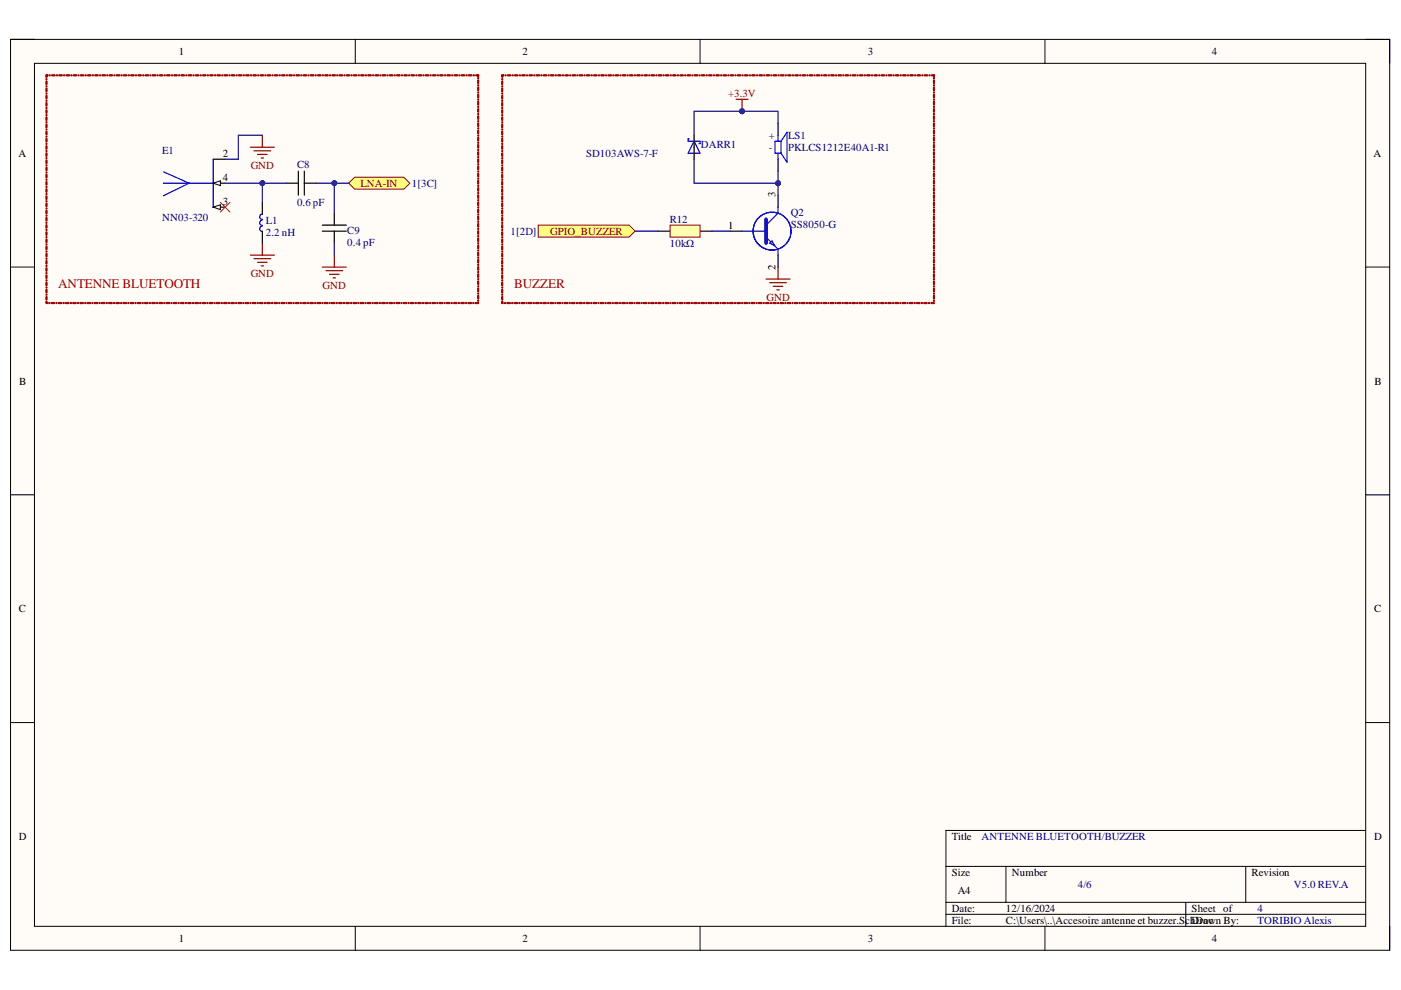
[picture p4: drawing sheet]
<svg xmlns="http://www.w3.org/2000/svg" width="297mm" height="210mm" viewBox="0 0 297 210" stroke-linecap="round" stroke-linejoin="round" font-family="sans-serif">
<defs><g id="words">
<g font-size="2.8" fill="#980000">
<text x="12.4" y="61.1">ANTENNE BLUETOOTH</text>
<text x="109" y="61.1">BUZZER</text>
</g>
<g font-size="2.3">
<text x="37.9" y="11.7">1</text>
<text x="110.8" y="11.7">2</text>
<text x="184" y="11.7">3</text>
<text x="257" y="11.7">4</text>
<text x="3.9" y="33.3">A</text>
<text x="47.2" y="33.3">2</text>
<text x="291.2" y="33.3">A</text>
<text x="47.2" y="38.4">4</text>
<text x="164.4" y="41.9" transform="rotate(-90 164.4 41.9)">3</text>
<text x="47.2" y="43.5">3</text>
<text x="154.4" y="48.5">1</text>
<text x="164.4" y="57.2" transform="rotate(-90 164.4 57.2)">2</text>
<text x="4.1" y="81.5">B</text>
<text x="291.4" y="81.5">B</text>
<text x="4" y="129.8">C</text>
<text x="291.3" y="129.8">C</text>
<text x="4" y="178.1">D</text>
<text x="201.8" y="178.1">Title</text>
<text x="291.3" y="178.1">D</text>
<text x="201.8" y="185.7">Size</text>
<text x="214.6" y="185.7">Number</text>
<text x="265.3" y="185.7">Revision</text>
<text x="203" y="189.6">A4</text>
<text x="201.8" y="193.4">Date:</text>
<text x="201.8" y="195.9">File:</text>
<text x="213.3" y="193.4">12/16/2024</text>
<text x="213.3" y="195.9">C:\Users\..\Accesoire antenne et buzzer.SchDDrawn By:</text>
<text x="252.6" y="193.4">Sheet of</text>
<text x="255.2" y="195.9">oc</text>
<text x="37.9" y="199.7">1</text>
<text x="110.8" y="199.7">2</text>
<text x="184" y="199.7">3</text>
<text x="257" y="199.7">4</text>
</g>
<g font-size="2.3" fill="#800000">
<text x="154.4" y="20.5">+3.3V</text>
<text x="53.2" y="35.9">GND</text>
<text x="76.4" y="39.7">LNA-IN</text>
<text x="116.6" y="49.8">GPIO_BUZZER</text>
<text x="53.2" y="58.7">GND</text>
<text x="68.4" y="61.2">GND</text>
<text x="162.5" y="63.8">GND</text>
</g>
<g font-size="2.3" fill="#000080">
<text x="163" y="29.5">+</text>
<text x="167.1" y="29.5">LS1</text>
<text x="34.4" y="32.6">E1</text>
<text x="63" y="35.6">C8</text>
<text x="124.2" y="33.3">SD103AWS-7-F</text>
<text x="148.6" y="31.3">DARR1</text>
<text x="163" y="32">-</text>
<text x="167.1" y="32">PKLCS1212E40A1-R1</text>
<text x="87.3" y="39.7">1[3C]</text>
<text x="34.4" y="46.8">NN03-320</text>
<text x="56.4" y="47.4">L1</text>
<text x="63" y="43.7">0.6 pF</text>
<text x="142" y="47.3">R12</text>
<text x="167.7" y="45.8">Q2</text>
<text x="56.4" y="50">2.2 nH</text>
<text x="73.6" y="49.6">C9</text>
<text x="73.6" y="52.1">0.4 pF</text>
<text x="108.3" y="49.8">1[2D]</text>
<text x="142" y="52.3">10kΩ</text>
<text x="167.7" y="48.3">SS8050-G</text>
<text x="208.1" y="178.1">ANTENNE BLUETOOTH/BUZZER</text>
<text x="228.5" y="188.3">4/6</text>
<text x="274.3" y="188.3">V5.0 REV.A</text>
<text x="266.6" y="193.4">4</text>
<text x="266.6" y="195.9">TORIBIO Alexis</text>
</g>
</g></defs>
<path d="M2.2 8.4h292.4v193.1h-292.4z" fill-rule="evenodd" fill="#fffcf8"/>
<path d="M2.2 8.4h292.4v193.1h-292.4z" fill="none" stroke="#000" stroke-width=".21"/>
<path d="M7.3 13.4h282.3v183h-282.3z" fill-rule="evenodd" fill="#fffcf8"/>
<g fill="none" stroke="#000" stroke-width=".21">
<path d="M2.2 8.3h5.1M7.3 13.4h282.3v183h-282.3zM75.3 8.3v5.1M148.4 8.3v5.1M221.5 8.4v5M289.6 8.4h5v5M2.2 56.6h5.1M289.6 56.6h5M2.2 104.9h5.1M289.6 104.9h5M2.2 153.2h5.1M289.6 153.2h5"/>
<path d="M289.6 176.1h-89v20.3M75.3 196.4v5.1M148.4 196.4v5.1M200.6 183.7h89M200.6 191.3h89M200.6 193.9h89M213.3 183.7v7.6M221.5 196.4v5.1M251.4 191.3v5.1M264.1 183.7v7.6M294.6 196.4v5.1"/>
</g>
<path d="M114.1 47.7h19.3l1.2 1.3-1.2 1.3h-19.3z" fill-rule="evenodd" fill="#ffff80"/>
<path d="M114.1 47.7h19.3l1.2 1.3-1.2 1.3h-19.3z" fill="none" stroke="#800000" stroke-width=".21"/>
<path d="M139.5 49h2.6M148.4 49h2.6" fill="none" stroke="#000" stroke-width=".25"/>
<path d="M142.1 47.7h6.3v2.6h-6.3z" fill-rule="evenodd" fill="#ffffb0"/>
<path d="M142.1 47.7h6.3v2.6h-6.3z" fill="none" stroke="#800000" stroke-width=".21"/>
<g fill="none" stroke="#00f" stroke-width=".25">
<path d="M162.4 50.3l2.6 2.5v1.3M165 43.9v1.3l-2.6 2.5"/>
<circle cx="163.7" cy="49" r="4"/>
</g>
<path d="M162.4 46.5v5" fill="none" stroke="#00f" stroke-width=".76"/>
<path d="M163.2 51.5l.5-.5 .5 1.1z" fill="#c0c0c0"/>
<path d="M157.3 49h5.1M163.2 51.5l.5-.5 .5 1.1z" fill="none" stroke="#00f" stroke-width=".25"/>
<path d="M154.8 49h2.5M165 41.4v2.5M165 54.1v2.5" fill="none" stroke="#000" stroke-width=".25"/>
<path d="M156.1 21.1h2.5M157.3 21.1v2.5M162.4 59.2h5.1M163.2 59.9h3.5M165 56.6v2.6M163.9 60.7h2.1M164.7 61.5h.5" fill="none" stroke="#800000" stroke-width=".25"/>
<circle cx="157.3" cy="23.6" r=".51" fill="#000080"/>
<circle cx="157.3" cy="23.6" r=".51" fill="none" stroke="#000080" stroke-width=".21"/>
<path d="M146.1 29.4h-.2v.5h2.5v.6h-.2M147.2 29.9l1.2 2.6h-2.5z" fill="none" stroke="#00f" stroke-width=".25"/>
<path d="M147.2 28.7v5.1" fill="none" stroke="#000" stroke-width=".25"/>
<path d="M106.4 64a.13 .13 0 0 1 .2 0 .13 .13 0 0 1-.2 0zM106.4 62.9l.2 .1-.1 .6-.1-.1zM106.4 62.5a.13 .13 0 0 1 .2 0 .13 .13 0 0 1-.2 0zM106.4 61.4l.2 .1-.1 .6-.1-.1zM106.4 61a.13 .13 0 0 1 .2 0 .13 .13 0 0 1-.2 0zM106.4 59.8l.2 .1-.1 .7-.1-.2zM106.4 59.4a.13 .13 0 0 1 .2 0 .13 .13 0 0 1-.2 0zM106.4 58.3l.2 .1-.1 .7-.1-.2zM106.4 57.9a.13 .13 0 0 1 .2 0 .13 .13 0 0 1-.2 0zM106.4 56.8l.2 .1-.1 .6-.1-.1zM106.4 56.4a.13 .13 0 0 1 .2 0 .13 .13 0 0 1-.2 0zM106.4 55.3l.2 .1-.1 .6-.1-.1zM106.4 54.9a.13 .13 0 0 1 .2 0 .13 .13 0 0 1-.2 0zM106.4 53.8l.2 .1-.1 .6-.1-.1zM106.4 53.3a.13 .13 0 0 1 .2 0 .13 .13 0 0 1-.2 0zM106.4 52.2l.2 .1-.1 .7-.1-.2zM106.4 51.8a.13 .13 0 0 1 .2 0 .13 .13 0 0 1-.2 0zM106.4 50.7l.2 .1-.1 .6-.1-.1zM106.4 50.3a.13 .13 0 0 1 .2 0 .13 .13 0 0 1-.2 0zM106.4 49.2l.2 .1-.1 .6-.1-.1zM106.4 48.8a.13 .13 0 0 1 .2 0 .13 .13 0 0 1-.2 0zM106.4 47.7l.2 .1-.1 .6-.1-.1zM106.4 47.3a.13 .13 0 0 1 .2 0 .13 .13 0 0 1-.2 0zM106.4 46.1l.2 .1-.1 .7-.1-.2zM106.4 45.7a.13 .13 0 0 1 .2 0 .13 .13 0 0 1-.2 0zM106.4 44.6l.2 .1-.1 .6-.1-.1zM106.4 44.2a.13 .13 0 0 1 .2 0 .13 .13 0 0 1-.2 0zM106.4 43.1l.2 .1-.1 .6-.1-.1zM106.4 42.7a.13 .13 0 0 1 .2 0 .13 .13 0 0 1-.2 0zM106.4 41.6l.2 .1-.1 .6-.1-.1zM106.4 41.2a.13 .13 0 0 1 .2 0 .13 .13 0 0 1-.2 0zM106.4 40.1h.2l-.1 .7-.1-.1zM106.4 39.6a.13 .13 0 0 1 .2 0 .13 .13 0 0 1-.2 0zM106.4 38.5l.2 .1-.1 .7-.1-.2zM106.4 38.1a.13 .13 0 0 1 .2 0 .13 .13 0 0 1-.2 0zM106.4 37l.2 .1-.1 .6-.1-.1zM106.4 36.6a.13 .13 0 0 1 .2 0 .13 .13 0 0 1-.2 0zM106.4 35.5l.2 .1-.1 .6-.1-.1zM106.4 35.1a.13 .13 0 0 1 .2 0 .13 .13 0 0 1-.2 0zM106.4 34l.2 .1-.1 .6-.1-.1zM106.4 33.5a.13 .13 0 0 1 .2 0 .13 .13 0 0 1-.2 0zM106.4 32.4l.2 .1-.1 .7-.1-.2zM106.4 32a.13 .13 0 0 1 .2 0 .13 .13 0 0 1-.2 0zM106.4 30.9l.2 .1-.1 .6-.1-.1zM106.4 30.5a.13 .13 0 0 1 .2 0 .13 .13 0 0 1-.2 0zM106.4 29.4l.2 .1-.1 .6-.1-.1zM106.4 29a.13 .13 0 0 1 .2 0 .13 .13 0 0 1-.2 0zM106.4 27.9l.2 .1-.1 .6-.1-.1zM106.4 27.5a.13 .13 0 0 1 .2 0 .13 .13 0 0 1-.2 0zM106.4 26.4h.2l-.1 .7-.1-.1zM106.4 25.9a.13 .13 0 0 1 .2 0 .13 .13 0 0 1-.2 0zM106.4 24.8l.2 .1-.1 .6-.1-.1zM106.4 24.4a.13 .13 0 0 1 .2 0 .13 .13 0 0 1-.2 0zM106.4 23.3l.2 .1-.1 .6-.1-.1zM106.4 22.9a.13 .13 0 0 1 .2 0 .13 .13 0 0 1-.2 0zM106.4 21.8l.2 .1-.1 .6-.1-.1zM106.4 21.4a.13 .13 0 0 1 .2 0 .13 .13 0 0 1-.2 0zM106.4 20.3h.2l-.1 .7-.1-.1zM106.4 19.8a.13 .13 0 0 1 .2 0 .13 .13 0 0 1-.2 0zM106.4 18.7l.2 .1-.1 .7-.1-.2zM106.4 18.3a.13 .13 0 0 1 .2 0 .13 .13 0 0 1-.2 0zM106.4 17.2l.2 .1-.1 .6-.1-.1zM106.4 16.8a.13 .13 0 0 1 .2 0 .13 .13 0 0 1-.2 0zM106.4 15.8l.4 .2-.3 .1 .1-.1-.1 .4zM107.1 16a.13 .13 0 0 1 .2 0 .13 .13 0 0 1-.2 0zM107.6 15.9l.6-.1 .1 .2-.6 .1zM108.6 16a.13 .13 0 0 1 .2 0 .13 .13 0 0 1-.2 0zM109.1 15.9l.6-.1 .1 .2-.6 .1zM110.1 16a.15 .15 0 0 1 .3 0 .15 .15 0 0 1-.3 0zM110.6 15.9l.6-.1 .2 .2-.7 .1zM111.6 16a.15 .15 0 0 1 .3 0 .15 .15 0 0 1-.3 0zM112.2 15.9l.6-.1 .1 .2-.6 .1zM113.1 16a.15 .15 0 0 1 .3 0 .15 .15 0 0 1-.3 0zM113.7 15.9l.6-.1 .1 .2-.6 .1zM114.7 16a.13 .13 0 0 1 .2 0 .13 .13 0 0 1-.2 0zM115.2 15.9l.6-.1 .1 .2-.6 .1zM116.2 16a.13 .13 0 0 1 .2 0 .13 .13 0 0 1-.2 0zM116.7 15.9l.6-.1 .2 .2-.7 .1zM117.7 16a.15 .15 0 0 1 .3 0 .15 .15 0 0 1-.3 0zM118.3 15.9l.6-.1 .1 .2-.6 .1zM119.2 16a.15 .15 0 0 1 .3 0 .15 .15 0 0 1-.3 0zM119.8 15.9l.6-.1 .1 .2-.6 .1zM120.8 16a.13 .13 0 0 1 .2 0 .13 .13 0 0 1-.2 0zM121.3 15.9l.6-.1 .1 .2-.6 .1zM122.3 16a.13 .13 0 0 1 .2 0 .13 .13 0 0 1-.2 0zM122.8 15.9l.6-.1 .2 .2-.7 .1zM123.8 16a.15 .15 0 0 1 .3 0 .15 .15 0 0 1-.3 0zM124.4 15.9l.6-.1 .1 .2-.7 .1zM125.3 16a.15 .15 0 0 1 .3 0 .15 .15 0 0 1-.3 0zM125.9 15.9l.6-.1 .1 .2-.6 .1zM126.9 16a.13 .13 0 0 1 .2 0 .13 .13 0 0 1-.2 0zM127.4 15.9l.6-.1 .1 .2-.6 .1zM128.4 16a.13 .13 0 0 1 .2 0 .13 .13 0 0 1-.2 0zM128.9 15.9l.6-.1 .2 .2-.7 .1zM129.9 16a.15 .15 0 0 1 .3 0 .15 .15 0 0 1-.3 0zM130.5 15.9l.5-.1 .2 .2-.7 .1zM131.4 16a.15 .15 0 0 1 .3 0 .15 .15 0 0 1-.3 0zM132 15.9l.6-.1 .1 .2-.6 .1zM133 16a.13 .13 0 0 1 .2 0 .13 .13 0 0 1-.2 0zM133.5 15.9l.6-.1 .1 .2-.6 .1zM134.5 16a.13 .13 0 0 1 .2 0 .13 .13 0 0 1-.2 0zM135 15.9l.6-.1 .1 .2-.6 .1zM136 16a.15 .15 0 0 1 .3 0 .15 .15 0 0 1-.3 0zM136.5 15.9l.6-.1 .2 .2-.7 .1zM137.5 16a.15 .15 0 0 1 .3 0 .15 .15 0 0 1-.3 0zM138.1 15.9l.6-.1 .1 .2-.6 .1zM139.1 16a.13 .13 0 0 1 .2 0 .13 .13 0 0 1-.2 0zM139.6 15.9l.6-.1 .1 .2-.6 .1zM140.6 16a.13 .13 0 0 1 .2 0 .13 .13 0 0 1-.2 0zM141.1 15.9l.6-.1 .1 .2-.6 .1zM142.1 16a.13 .13 0 0 1 .2 0 .13 .13 0 0 1-.2 0zM142.6 15.9l.6-.1 .2 .2-.7 .1zM143.6 16a.15 .15 0 0 1 .3 0 .15 .15 0 0 1-.3 0zM144.2 15.9l.6-.1 .1 .2-.6 .1zM145.2 16a.13 .13 0 0 1 .2 0 .13 .13 0 0 1-.2 0zM145.7 15.9l.6-.1 .1 .2-.6 .1zM146.7 16a.13 .13 0 0 1 .2 0 .13 .13 0 0 1-.2 0zM147.2 15.9l.6-.1 .1 .2-.6 .1zM148.2 16a.15 .15 0 0 1 .3 0 .15 .15 0 0 1-.3 0zM148.7 15.9l.6-.1 .2 .2-.7 .1zM149.7 16a.15 .15 0 0 1 .3 0 .15 .15 0 0 1-.3 0zM150.3 15.9l.6-.1 .1 .2-.6 .1zM151.2 16a.15 .15 0 0 1 .3 0 .15 .15 0 0 1-.3 0zM151.8 15.9l.6-.1 .1 .2-.6 .1zM152.8 16a.13 .13 0 0 1 .2 0 .13 .13 0 0 1-.2 0zM153.3 15.9l.6-.1 .1 .2-.6 .1zM154.3 16a.13 .13 0 0 1 .2 0 .13 .13 0 0 1-.2 0zM154.8 15.9l.6-.1 .2 .2-.7 .1zM155.8 16a.15 .15 0 0 1 .3 0 .15 .15 0 0 1-.3 0zM156.4 15.9l.6-.1 .1 .2-.6 .1zM157.3 16a.15 .15 0 0 1 .3 0 .15 .15 0 0 1-.3 0zM157.9 15.9l.6-.1 .1 .2-.6 .1zM158.9 16a.13 .13 0 0 1 .2 0 .13 .13 0 0 1-.2 0zM159.4 15.9l.6-.1 .1 .2-.6 .1zM160.4 16a.13 .13 0 0 1 .2 0 .13 .13 0 0 1-.2 0zM160.9 15.9l.6-.1 .2 .2-.7 .1zM161.9 16a.15 .15 0 0 1 .3 0 .15 .15 0 0 1-.3 0zM162.5 15.9l.6-.1 .1 .2-.7 .1zM163.4 16a.15 .15 0 0 1 .3 0 .15 .15 0 0 1-.3 0zM164 15.9l.6-.1 .1 .2-.6 .1zM165 16a.13 .13 0 0 1 .2 0 .13 .13 0 0 1-.2 0zM165.5 15.9l.6-.1 .1 .2-.6 .1zM166.5 16a.13 .13 0 0 1 .2 0 .13 .13 0 0 1-.2 0zM167 15.9l.6-.1 .2 .2-.7 .1zM168 16a.15 .15 0 0 1 .3 0 .15 .15 0 0 1-.3 0zM168.5 15.9l.6-.1 .2 .2-.7 .1zM169.5 16a.15 .15 0 0 1 .3 0 .15 .15 0 0 1-.3 0zM170.1 15.9l.6-.1 .1 .2-.6 .1zM171.1 16a.13 .13 0 0 1 .2 0 .13 .13 0 0 1-.2 0zM171.6 15.9l.6-.1 .1 .2-.6 .1zM172.6 16a.13 .13 0 0 1 .2 0 .13 .13 0 0 1-.2 0zM173.1 15.9l.6-.1 .1 .2-.6 .1zM174.1 16a.15 .15 0 0 1 .3 0 .15 .15 0 0 1-.3 0zM174.6 15.9l.6-.1 .2 .2-.7 .1zM175.6 16a.15 .15 0 0 1 .3 0 .15 .15 0 0 1-.3 0zM176.2 15.9l.6-.1 .1 .2-.6 .1zM177.1 16a.15 .15 0 0 1 .3 0 .15 .15 0 0 1-.3 0zM177.7 15.9l.6-.1 .1 .2-.6 .1zM178.7 16a.13 .13 0 0 1 .2 0 .13 .13 0 0 1-.2 0zM179.2 15.9l.6-.1 .1 .2-.6 .1zM180.2 16a.13 .13 0 0 1 .2 0 .13 .13 0 0 1-.2 0zM180.7 15.9l.6-.1 .2 .2-.7 .1zM181.7 16a.15 .15 0 0 1 .3 0 .15 .15 0 0 1-.3 0zM182.3 15.9l.6-.1 .1 .2-.6 .1zM183.2 16a.15 .15 0 0 1 .3 0 .15 .15 0 0 1-.3 0zM183.8 15.9l.6-.1 .1 .2-.6 .1zM184.8 16a.13 .13 0 0 1 .2 0 .13 .13 0 0 1-.2 0zM185.3 15.9l.6-.1 .1 .2-.6 .1zM186.3 16a.13 .13 0 0 1 .2 0 .13 .13 0 0 1-.2 0zM186.8 15.9l.6-.1 .2 .2-.7 .1zM187.8 16a.15 .15 0 0 1 .3 0 .15 .15 0 0 1-.3 0zM188.4 15.9l.6-.1 .1 .2-.7 .1zM189.3 16a.15 .15 0 0 1 .3 0 .15 .15 0 0 1-.3 0zM189.9 15.9l.6-.1 .1 .2-.6 .1zM190.9 16a.13 .13 0 0 1 .2 0 .13 .13 0 0 1-.2 0zM191.4 15.9l.6-.1 .1 .2-.6 .1zM192.4 16a.13 .13 0 0 1 .2 0 .13 .13 0 0 1-.2 0zM192.9 15.9l.6-.1 .1 .2-.6 .1zM193.9 16a.15 .15 0 0 1 .3 0 .15 .15 0 0 1-.3 0zM194.5 15.9l.5-.1 .2 .2-.7 .1zM195.4 16a.15 .15 0 0 1 .3 0 .15 .15 0 0 1-.3 0zM196 15.9l.6-.1 .1 .2-.6 .1zM197 16a.13 .13 0 0 1 .2 0 .13 .13 0 0 1-.2 0zM197.5 15.9l.6-.1v.2l-.1 .2-.1-.2 .1 .1h-.4zM197.9 16.6a.13 .13 0 0 1 .2 0 .13 .13 0 0 1-.2 0zM197.9 17l.2 .1-.1 .6-.1-.1zM197.9 18.1a.13 .13 0 0 1 .2 0 .13 .13 0 0 1-.2 0zM197.9 18.5l.2 .1-.1 .6-.1-.1zM197.9 19.6a.13 .13 0 0 1 .2 0 .13 .13 0 0 1-.2 0zM197.9 20l.2 .1-.1 .6-.1-.1zM197.9 21.1a.13 .13 0 0 1 .2 0 .13 .13 0 0 1-.2 0zM197.9 21.5l.2 .1-.1 .7-.1-.2zM197.9 22.6a.13 .13 0 0 1 .2 0 .13 .13 0 0 1-.2 0zM197.9 23.1l.2 .1-.1 .6-.1-.1zM197.9 24.2a.13 .13 0 0 1 .2 0 .13 .13 0 0 1-.2 0zM197.9 24.6l.2 .1-.1 .6-.1-.1zM197.9 25.7a.13 .13 0 0 1 .2 0 .13 .13 0 0 1-.2 0zM197.9 26.1l.2 .1-.1 .6-.1-.1zM197.9 27.2a.13 .13 0 0 1 .2 0 .13 .13 0 0 1-.2 0zM197.9 27.6l.2 .1-.1 .7-.1-.2zM197.9 28.7a.13 .13 0 0 1 .2 0 .13 .13 0 0 1-.2 0zM197.9 29.2l.2 .1-.1 .6-.1-.1zM197.9 30.3a.13 .13 0 0 1 .2 0 .13 .13 0 0 1-.2 0zM197.9 30.7l.2 .1-.1 .6-.1-.1zM197.9 31.8a.13 .13 0 0 1 .2 0 .13 .13 0 0 1-.2 0zM197.9 32.2l.2 .1-.1 .6-.1-.1zM197.9 33.3a.13 .13 0 0 1 .2 0 .13 .13 0 0 1-.2 0zM197.9 33.7l.2 .1-.1 .7-.1-.2zM197.9 34.8a.13 .13 0 0 1 .2 0 .13 .13 0 0 1-.2 0zM197.9 35.3h.2l-.1 .7-.1-.1zM197.9 36.4a.13 .13 0 0 1 .2 0 .13 .13 0 0 1-.2 0zM197.9 36.8l.2 .1-.1 .6-.1-.1zM197.9 37.9a.13 .13 0 0 1 .2 0 .13 .13 0 0 1-.2 0zM197.9 38.3l.2 .1-.1 .6-.1-.1zM197.9 39.4a.13 .13 0 0 1 .2 0 .13 .13 0 0 1-.2 0zM197.9 39.8l.2 .1-.1 .6-.1-.1zM197.9 40.9a.13 .13 0 0 1 .2 0 .13 .13 0 0 1-.2 0zM197.9 41.3l.2 .1-.1 .7-.1-.2zM197.9 42.5a.13 .13 0 0 1 .2 0 .13 .13 0 0 1-.2 0zM197.9 42.9l.2 .1-.1 .6-.1-.1zM197.9 44a.13 .13 0 0 1 .2 0 .13 .13 0 0 1-.2 0zM197.9 44.4l.2 .1-.1 .6-.1-.1zM197.9 45.5a.13 .13 0 0 1 .2 0 .13 .13 0 0 1-.2 0zM197.9 45.9l.2 .1-.1 .6-.1-.1zM197.9 47a.13 .13 0 0 1 .2 0 .13 .13 0 0 1-.2 0zM197.9 47.4l.2 .1-.1 .7-.1-.2zM197.9 48.5a.13 .13 0 0 1 .2 0 .13 .13 0 0 1-.2 0zM197.9 49h.2l-.1 .7-.1-.1zM197.9 50.1a.13 .13 0 0 1 .2 0 .13 .13 0 0 1-.2 0zM197.9 50.5l.2 .1-.1 .6-.1-.1zM197.9 51.6a.13 .13 0 0 1 .2 0 .13 .13 0 0 1-.2 0zM197.9 52l.2 .1-.1 .6-.1-.1zM197.9 53.1a.13 .13 0 0 1 .2 0 .13 .13 0 0 1-.2 0zM197.9 53.5l.2 .1-.1 .7-.1-.2zM197.9 54.6a.13 .13 0 0 1 .2 0 .13 .13 0 0 1-.2 0zM197.9 55l.2 .1-.1 .7-.1-.2zM197.9 56.2a.13 .13 0 0 1 .2 0 .13 .13 0 0 1-.2 0zM197.9 56.6l.2 .1-.1 .6-.1-.1zM197.9 57.7a.13 .13 0 0 1 .2 0 .13 .13 0 0 1-.2 0zM197.9 58.1l.2 .1-.1 .6-.1-.1zM197.9 59.2a.13 .13 0 0 1 .2 0 .13 .13 0 0 1-.2 0zM197.9 59.6l.2 .1-.1 .6-.1-.1zM197.9 60.7a.13 .13 0 0 1 .2 0 .13 .13 0 0 1-.2 0zM197.9 61.1l.2 .1-.1 .7-.1-.2zM197.9 62.2a.13 .13 0 0 1 .2 0 .13 .13 0 0 1-.2 0zM197.9 62.7l.2 .1-.1 .6-.1-.1zM197.9 63.8a.13 .13 0 0 1 .2 0 .13 .13 0 0 1-.2 0zM197.4 64.2l.6-.1 .1 .2-.6 .1zM196.9 64.3a.13 .13 0 0 1 .2 0 .13 .13 0 0 1-.2 0zM195.9 64.2l.6-.1 .1 .2-.6 .1zM195.3 64.3a.15 .15 0 0 1 .3 0 .15 .15 0 0 1-.3 0zM194.4 64.2l.6-.1 .1 .2-.7 .1zM193.8 64.3a.15 .15 0 0 1 .3 0 .15 .15 0 0 1-.3 0zM192.8 64.2l.6-.1 .2 .2-.7 .1zM192.3 64.3a.13 .13 0 0 1 .2 0 .13 .13 0 0 1-.2 0zM191.3 64.2l.6-.1 .1 .2-.6 .1zM190.8 64.3a.13 .13 0 0 1 .2 0 .13 .13 0 0 1-.2 0zM189.8 64.2l.6-.1 .1 .2-.6 .1zM189.2 64.3a.15 .15 0 0 1 .3 0 .15 .15 0 0 1-.3 0zM188.3 64.2l.6-.1 .1 .2-.7 .1zM187.7 64.3a.15 .15 0 0 1 .3 0 .15 .15 0 0 1-.3 0zM186.7 64.2l.6-.1 .2 .2-.7 .1zM186.2 64.3a.13 .13 0 0 1 .2 0 .13 .13 0 0 1-.2 0zM185.2 64.2l.6-.1 .1 .2-.6 .1zM184.7 64.3a.13 .13 0 0 1 .2 0 .13 .13 0 0 1-.2 0zM183.7 64.2l.6-.1 .1 .2-.6 .1zM183.1 64.3a.15 .15 0 0 1 .3 0 .15 .15 0 0 1-.3 0zM182.2 64.2l.6-.1 .1 .2-.7 .1zM181.6 64.3a.15 .15 0 0 1 .3 0 .15 .15 0 0 1-.3 0zM180.6 64.2l.6-.1 .2 .2-.7 .1zM180.1 64.3a.13 .13 0 0 1 .2 0 .13 .13 0 0 1-.2 0zM179.1 64.2l.6-.1 .1 .2-.6 .1zM178.6 64.3a.13 .13 0 0 1 .2 0 .13 .13 0 0 1-.2 0zM177.6 64.2l.6-.1 .1 .2-.6 .1zM177 64.3a.15 .15 0 0 1 .3 0 .15 .15 0 0 1-.3 0zM176.1 64.2l.6-.1 .1 .2-.6 .1zM175.5 64.3a.15 .15 0 0 1 .3 0 .15 .15 0 0 1-.3 0zM174.5 64.2l.6-.1 .2 .2-.7 .1zM174 64.3a.13 .13 0 0 1 .2 0 .13 .13 0 0 1-.2 0zM173 64.2l.6-.1 .1 .2-.6 .1zM172.5 64.3a.13 .13 0 0 1 .2 0 .13 .13 0 0 1-.2 0zM171.5 64.2l.6-.1 .1 .2-.6 .1zM170.9 64.3a.15 .15 0 0 1 .3 0 .15 .15 0 0 1-.3 0zM170 64.2l.6-.1 .1 .2-.6 .1zM169.4 64.3a.15 .15 0 0 1 .3 0 .15 .15 0 0 1-.3 0zM168.4 64.2l.6-.1 .2 .2-.7 .1zM167.9 64.3a.15 .15 0 0 1 .3 0 .15 .15 0 0 1-.3 0zM166.9 64.2l.6-.1 .1 .2-.6 .1zM166.4 64.3a.13 .13 0 0 1 .2 0 .13 .13 0 0 1-.2 0zM165.4 64.2l.6-.1 .1 .2-.6 .1zM164.9 64.3a.13 .13 0 0 1 .2 0 .13 .13 0 0 1-.2 0zM163.9 64.2l.6-.1 .1 .2-.6 .1zM163.3 64.3a.15 .15 0 0 1 .3 0 .15 .15 0 0 1-.3 0zM162.4 64.2l.5-.1 .2 .2-.7 .1zM161.8 64.3a.15 .15 0 0 1 .3 0 .15 .15 0 0 1-.3 0zM160.8 64.2l.6-.1 .2 .2-.7 .1zM160.3 64.3a.13 .13 0 0 1 .2 0 .13 .13 0 0 1-.2 0zM159.3 64.2l.6-.1 .1 .2-.6 .1zM158.8 64.3a.13 .13 0 0 1 .2 0 .13 .13 0 0 1-.2 0zM157.8 64.2l.6-.1 .1 .2-.6 .1zM157.2 64.3a.15 .15 0 0 1 .3 0 .15 .15 0 0 1-.3 0zM156.3 64.2l.6-.1 .1 .2-.7 .1zM155.7 64.3a.15 .15 0 0 1 .3 0 .15 .15 0 0 1-.3 0zM154.7 64.2l.6-.1 .2 .2-.7 .1zM154.2 64.3a.13 .13 0 0 1 .2 0 .13 .13 0 0 1-.2 0zM153.2 64.2l.6-.1 .1 .2-.6 .1zM152.7 64.3a.13 .13 0 0 1 .2 0 .13 .13 0 0 1-.2 0zM151.7 64.2l.6-.1 .1 .2-.6 .1zM151.1 64.3a.15 .15 0 0 1 .3 0 .15 .15 0 0 1-.3 0zM150.2 64.2l.6-.1 .1 .2-.6 .1zM149.6 64.3a.15 .15 0 0 1 .3 0 .15 .15 0 0 1-.3 0zM148.6 64.2l.6-.1 .2 .2-.7 .1zM148.1 64.3a.13 .13 0 0 1 .2 0 .13 .13 0 0 1-.2 0zM147.1 64.2l.6-.1 .1 .2-.6 .1zM146.6 64.3a.13 .13 0 0 1 .2 0 .13 .13 0 0 1-.2 0zM145.6 64.2l.6-.1 .1 .2-.6 .1zM145 64.3a.15 .15 0 0 1 .3 0 .15 .15 0 0 1-.3 0zM144.1 64.2l.6-.1 .1 .2-.6 .1zM143.5 64.3a.15 .15 0 0 1 .3 0 .15 .15 0 0 1-.3 0zM142.5 64.2l.6-.1 .2 .2-.7 .1zM142 64.3a.15 .15 0 0 1 .3 0 .15 .15 0 0 1-.3 0zM141 64.2l.6-.1 .1 .2-.6 .1zM140.5 64.3a.13 .13 0 0 1 .2 0 .13 .13 0 0 1-.2 0zM139.5 64.2l.6-.1 .1 .2-.6 .1zM139 64.3a.13 .13 0 0 1 .2 0 .13 .13 0 0 1-.2 0zM138 64.2l.6-.1 .1 .2-.6 .1zM137.4 64.3a.15 .15 0 0 1 .3 0 .15 .15 0 0 1-.3 0zM136.4 64.2l.6-.1 .2 .2-.7 .1zM135.9 64.3a.15 .15 0 0 1 .3 0 .15 .15 0 0 1-.3 0zM134.9 64.2l.6-.1 .2 .2-.7 .1zM134.4 64.3a.13 .13 0 0 1 .2 0 .13 .13 0 0 1-.2 0zM133.4 64.2l.6-.1 .1 .2-.6 .1zM132.9 64.3a.13 .13 0 0 1 .2 0 .13 .13 0 0 1-.2 0zM131.9 64.2l.6-.1 .1 .2-.6 .1zM131.3 64.3a.15 .15 0 0 1 .3 0 .15 .15 0 0 1-.3 0zM130.4 64.2l.6-.1 .1 .2-.7 .1zM129.8 64.3a.15 .15 0 0 1 .3 0 .15 .15 0 0 1-.3 0zM128.8 64.2l.6-.1 .2 .2-.7 .1zM128.3 64.3a.13 .13 0 0 1 .2 0 .13 .13 0 0 1-.2 0zM127.3 64.2l.6-.1 .1 .2-.6 .1zM126.8 64.3a.13 .13 0 0 1 .2 0 .13 .13 0 0 1-.2 0zM125.8 64.2l.6-.1 .1 .2-.6 .1zM125.2 64.3a.15 .15 0 0 1 .3 0 .15 .15 0 0 1-.3 0zM124.3 64.2l.6-.1 .1 .2-.6 .1zM123.7 64.3a.15 .15 0 0 1 .3 0 .15 .15 0 0 1-.3 0zM122.7 64.2l.6-.1 .2 .2-.7 .1zM122.2 64.3a.13 .13 0 0 1 .2 0 .13 .13 0 0 1-.2 0zM121.2 64.2l.6-.1 .1 .2-.6 .1zM120.7 64.3a.13 .13 0 0 1 .2 0 .13 .13 0 0 1-.2 0zM119.7 64.2l.6-.1 .1 .2-.6 .1zM119.1 64.3a.15 .15 0 0 1 .3 0 .15 .15 0 0 1-.3 0zM118.2 64.2l.6-.1 .1 .2-.7 .1zM117.6 64.3a.15 .15 0 0 1 .3 0 .15 .15 0 0 1-.3 0zM116.6 64.2l.6-.1 .2 .2-.7 .1zM116.1 64.3a.13 .13 0 0 1 .2 0 .13 .13 0 0 1-.2 0zM115.1 64.2l.6-.1 .1 .2-.6 .1zM114.6 64.3a.13 .13 0 0 1 .2 0 .13 .13 0 0 1-.2 0zM113.6 64.2l.6-.1 .1 .2-.6 .1zM113 64.3a.15 .15 0 0 1 .3 0 .15 .15 0 0 1-.3 0zM112.1 64.2l.6-.1 .1 .2-.6 .1zM111.5 64.3a.15 .15 0 0 1 .3 0 .15 .15 0 0 1-.3 0zM110.5 64.2l.6-.1 .2 .2-.7 .1zM110 64.3a.13 .13 0 0 1 .2 0 .13 .13 0 0 1-.2 0zM109 64.2l.6-.1 .1 .2-.6 .1zM108.5 64.3a.13 .13 0 0 1 .2 0 .13 .13 0 0 1-.2 0zM107.5 64.2l.6-.1 .1 .2-.6 .1zM106.9 64.3a.15 .15 0 0 1 .3 0 .15 .15 0 0 1-.3 0zM106.4 64.3a.14 .14 0 0 1 .2 0 .14 .14 0 0 1-.2 0z" fill="#980000" stroke="#980000" stroke-width=".21"/>
<path d="M165 36.3v5.1" fill="none" stroke="#000080" stroke-width=".25"/>
<circle cx="165" cy="38.8" r=".51" fill="#000080"/>
<circle cx="165" cy="38.8" r=".51" fill="none" stroke="#000080" stroke-width=".21"/>
<path d="M157.3 23.6h7.7v2.5" fill="none" stroke="#000080" stroke-width=".25"/>
<circle cx="157.3" cy="23.6" r=".51" fill="#000080"/>
<circle cx="157.3" cy="23.6" r=".51" fill="none" stroke="#000080" stroke-width=".21"/>
<path d="M157.3 23.6h-10.1v5.1" fill="none" stroke="#000080" stroke-width=".25"/>
<circle cx="157.3" cy="23.6" r=".51" fill="#000080"/>
<circle cx="157.3" cy="23.6" r=".51" fill="none" stroke="#000080" stroke-width=".21"/>
<path d="M147.2 33.8v5h17.8" fill="none" stroke="#000080" stroke-width=".25"/>
<circle cx="165" cy="38.8" r=".51" fill="#000080"/>
<circle cx="165" cy="38.8" r=".51" fill="none" stroke="#000080" stroke-width=".21"/>
<path d="M134.6 49h4.9M151 49h3.8" fill="none" stroke="#000080" stroke-width=".25"/>
<path d="M34.6 36.4l5.5 2.4-5.5 2.7M34.6 38.8h10.6M45.2 33.8v10.1" fill="none" stroke="#00f" stroke-width=".25"/>
<path d="M45.2 43.9h2.5" fill="none" stroke="#000" stroke-width=".25"/>
<path d="M45.2 43.9l1.5-.5v1z" fill="#f8fcff"/>
<path d="M45.2 43.9l1.5-.5v1z" fill="none" stroke="#000" stroke-width=".21"/>
<path d="M45.2 38.8h2.5" fill="none" stroke="#000" stroke-width=".25"/>
<path d="M45.2 38.8l1.5-.5v1z" fill="#f8fcff"/>
<path d="M45.2 38.8l1.5-.5v1z" fill="none" stroke="#000" stroke-width=".21"/>
<path d="M45.2 33.8h2.5" fill="none" stroke="#000" stroke-width=".25"/>
<path d="M53.1 54.1h5.1M53.8 54.8h3.6M54.6 55.6h2M55.4 56.4h.5M55.6 51.5v2.6M68.3 56.6h5.1M69.1 57.4h3.6M69.9 58.2h2M70.6 58.9h.5M70.9 54.1v2.5" fill="none" stroke="#800000" stroke-width=".25"/>
<path d="M73.9 38.8l1.3-1.2h10.4l1.3 1.2-1.3 1.3h-10.4z" fill-rule="evenodd" fill="#ffff80"/>
<path d="M73.9 38.8l1.3-1.2h10.4l1.3 1.2-1.3 1.3h-10.4z" fill="none" stroke="#800000" stroke-width=".21"/>
<path d="M9.7 64a.15 .15 0 0 1 .3 0 .15 .15 0 0 1-.3 0zM9.8 62.9l.2 .1-.1 .6-.2-.1zM9.7 62.5a.15 .15 0 0 1 .3 0 .15 .15 0 0 1-.3 0zM9.8 61.4l.2 .1-.1 .6-.2-.1zM9.7 61a.15 .15 0 0 1 .3 0 .15 .15 0 0 1-.3 0zM9.8 59.8l.2 .1-.1 .7-.2-.2zM9.7 59.4a.15 .15 0 0 1 .3 0 .15 .15 0 0 1-.3 0zM9.8 58.3l.2 .1-.1 .7-.2-.2zM9.7 57.9a.15 .15 0 0 1 .3 0 .15 .15 0 0 1-.3 0zM9.8 56.8l.2 .1-.1 .6-.2-.1zM9.7 56.4a.15 .15 0 0 1 .3 0 .15 .15 0 0 1-.3 0zM9.8 55.3l.2 .1-.1 .6-.2-.1zM9.7 54.9a.15 .15 0 0 1 .3 0 .15 .15 0 0 1-.3 0zM9.8 53.8h.2l-.1 .7-.2-.1zM9.7 53.3a.15 .15 0 0 1 .3 0 .15 .15 0 0 1-.3 0zM9.8 52.2l.2 .1-.1 .7-.2-.2zM9.7 51.8a.15 .15 0 0 1 .3 0 .15 .15 0 0 1-.3 0zM9.8 50.7l.2 .1-.1 .6-.2-.1zM9.7 50.3a.15 .15 0 0 1 .3 0 .15 .15 0 0 1-.3 0zM9.8 49.2l.2 .1-.1 .6-.2-.1zM9.7 48.8a.15 .15 0 0 1 .3 0 .15 .15 0 0 1-.3 0zM9.8 47.7l.2 .1-.1 .6-.2-.1zM9.7 47.2a.15 .15 0 0 1 .3 0 .15 .15 0 0 1-.3 0zM9.8 46.1l.2 .1-.1 .7-.2-.2zM9.7 45.7a.15 .15 0 0 1 .3 0 .15 .15 0 0 1-.3 0zM9.8 44.6l.2 .1-.1 .6-.2-.1zM9.7 44.2a.15 .15 0 0 1 .3 0 .15 .15 0 0 1-.3 0zM9.8 43.1l.2 .1-.1 .6-.2-.1zM9.7 42.7a.15 .15 0 0 1 .3 0 .15 .15 0 0 1-.3 0zM9.8 41.6l.2 .1-.1 .6-.2-.1zM9.7 41.2a.15 .15 0 0 1 .3 0 .15 .15 0 0 1-.3 0zM9.8 40.1h.2l-.1 .7-.2-.2zM9.7 39.6a.15 .15 0 0 1 .3 0 .15 .15 0 0 1-.3 0zM9.8 38.5l.2 .1-.1 .7-.2-.2zM9.7 38.1a.15 .15 0 0 1 .3 0 .15 .15 0 0 1-.3 0zM9.8 37l.2 .1-.1 .6-.2-.1zM9.7 36.6a.15 .15 0 0 1 .3 0 .15 .15 0 0 1-.3 0zM9.8 35.5l.2 .1-.1 .6-.2-.1zM9.7 35.1a.15 .15 0 0 1 .3 0 .15 .15 0 0 1-.3 0zM9.8 34l.2 .1-.1 .6-.2-.1zM9.7 33.5a.15 .15 0 0 1 .3 0 .15 .15 0 0 1-.3 0zM9.8 32.4l.2 .1-.1 .7-.2-.2zM9.7 32a.15 .15 0 0 1 .3 0 .15 .15 0 0 1-.3 0zM9.8 30.9l.2 .1-.1 .6-.2-.1zM9.7 30.5a.15 .15 0 0 1 .3 0 .15 .15 0 0 1-.3 0zM9.8 29.4l.2 .1-.1 .6-.2-.1zM9.7 29a.15 .15 0 0 1 .3 0 .15 .15 0 0 1-.3 0zM9.8 27.9l.2 .1-.1 .6-.2-.1zM9.7 27.5a.15 .15 0 0 1 .3 0 .15 .15 0 0 1-.3 0zM9.8 26.3l.2 .1-.1 .7-.2-.2zM9.7 25.9a.15 .15 0 0 1 .3 0 .15 .15 0 0 1-.3 0zM9.8 24.8l.2 .1-.1 .6-.2-.1zM9.7 24.4a.15 .15 0 0 1 .3 0 .15 .15 0 0 1-.3 0zM9.8 23.3l.2 .1-.1 .6-.2-.1zM9.7 22.9a.15 .15 0 0 1 .3 0 .15 .15 0 0 1-.3 0zM9.8 21.8l.2 .1-.1 .6-.2-.1zM9.7 21.4a.15 .15 0 0 1 .3 0 .15 .15 0 0 1-.3 0zM9.8 20.3h.2l-.1 .7-.2-.1zM9.7 19.8a.15 .15 0 0 1 .3 0 .15 .15 0 0 1-.3 0zM9.8 18.7l.2 .1-.1 .7-.2-.2zM9.7 18.3a.15 .15 0 0 1 .3 0 .15 .15 0 0 1-.3 0zM9.8 17.2l.2 .1-.1 .6-.2-.1zM9.7 16.8a.15 .15 0 0 1 .3 0 .15 .15 0 0 1-.3 0zM9.7 15.8l.5 .2-.3 .1 .1-.1-.1 .4zM10.4 16a.15 .15 0 0 1 .3 0 .15 .15 0 0 1-.3 0zM11 15.9l.6-.1 .1 .2-.6 .1zM12 16a.13 .13 0 0 1 .2 0 .13 .13 0 0 1-.2 0zM12.5 15.9l.6-.1 .1 .2-.6 .1zM13.5 16a.13 .13 0 0 1 .2 0 .13 .13 0 0 1-.2 0zM14 15.9l.6-.1 .1 .2-.6 .1zM15 16a.15 .15 0 0 1 .3 0 .15 .15 0 0 1-.3 0zM15.5 15.9l.6-.1 .2 .2-.7 .1zM16.5 16a.15 .15 0 0 1 .3 0 .15 .15 0 0 1-.3 0zM17.1 15.9l.6-.1 .1 .2-.6 .1zM18 16a.15 .15 0 0 1 .3 0 .15 .15 0 0 1-.3 0zM18.6 15.9l.6-.1 .1 .2-.6 .1zM19.6 16a.13 .13 0 0 1 .2 0 .13 .13 0 0 1-.2 0zM20.1 15.9l.6-.1 .1 .2-.6 .1zM21.1 16a.13 .13 0 0 1 .2 0 .13 .13 0 0 1-.2 0zM21.6 15.9l.6-.1 .2 .2-.7 .1zM22.6 16a.15 .15 0 0 1 .3 0 .15 .15 0 0 1-.3 0zM23.2 15.9l.6-.1 .1 .2-.6 .1zM24.1 16a.15 .15 0 0 1 .3 0 .15 .15 0 0 1-.3 0zM24.7 15.9l.6-.1 .1 .2-.6 .1zM25.7 16a.13 .13 0 0 1 .2 0 .13 .13 0 0 1-.2 0zM26.2 15.9l.6-.1 .1 .2-.6 .1zM27.2 16a.13 .13 0 0 1 .2 0 .13 .13 0 0 1-.2 0zM27.7 15.9l.6-.1 .2 .2-.7 .1zM28.7 16a.15 .15 0 0 1 .3 0 .15 .15 0 0 1-.3 0zM29.3 15.9l.6-.1 .1 .2-.7 .1zM30.2 16a.15 .15 0 0 1 .3 0 .15 .15 0 0 1-.3 0zM30.8 15.9l.6-.1 .1 .2-.6 .1zM31.8 16a.13 .13 0 0 1 .2 0 .13 .13 0 0 1-.2 0zM32.3 15.9l.6-.1 .1 .2-.6 .1zM33.3 16a.13 .13 0 0 1 .2 0 .13 .13 0 0 1-.2 0zM33.8 15.9l.6-.1 .2 .2-.7 .1zM34.8 16a.15 .15 0 0 1 .3 0 .15 .15 0 0 1-.3 0zM35.4 15.9l.5-.1 .2 .2-.7 .1zM36.3 16a.15 .15 0 0 1 .3 0 .15 .15 0 0 1-.3 0zM36.9 15.9l.6-.1 .1 .2-.6 .1zM37.9 16a.13 .13 0 0 1 .2 0 .13 .13 0 0 1-.2 0zM38.4 15.9l.6-.1 .1 .2-.6 .1zM39.4 16a.13 .13 0 0 1 .2 0 .13 .13 0 0 1-.2 0zM39.9 15.9l.6-.1 .2 .2-.7 .1zM40.9 16a.15 .15 0 0 1 .3 0 .15 .15 0 0 1-.3 0zM41.4 15.9l.6-.1 .2 .2-.7 .1zM42.4 16a.15 .15 0 0 1 .3 0 .15 .15 0 0 1-.3 0zM43 15.9l.6-.1 .1 .2-.6 .1zM44 16a.13 .13 0 0 1 .2 0 .13 .13 0 0 1-.2 0zM44.5 15.9l.6-.1 .1 .2-.6 .1zM45.5 16a.13 .13 0 0 1 .2 0 .13 .13 0 0 1-.2 0zM46 15.9l.6-.1 .1 .2-.6 .1zM47 16a.15 .15 0 0 1 .3 0 .15 .15 0 0 1-.3 0zM47.5 15.9l.6-.1 .2 .2-.7 .1zM48.5 16a.15 .15 0 0 1 .3 0 .15 .15 0 0 1-.3 0zM49.1 15.9l.6-.1 .1 .2-.6 .1zM50 16a.15 .15 0 0 1 .3 0 .15 .15 0 0 1-.3 0zM50.6 15.9l.6-.1 .1 .2-.6 .1zM51.6 16a.13 .13 0 0 1 .2 0 .13 .13 0 0 1-.2 0zM52.1 15.9l.6-.1 .1 .2-.6 .1zM53.1 16a.13 .13 0 0 1 .2 0 .13 .13 0 0 1-.2 0zM53.6 15.9l.6-.1 .2 .2-.7 .1zM54.6 16a.15 .15 0 0 1 .3 0 .15 .15 0 0 1-.3 0zM55.2 15.9l.6-.1 .1 .2-.6 .1zM56.1 16a.15 .15 0 0 1 .3 0 .15 .15 0 0 1-.3 0zM56.7 15.9l.6-.1 .1 .2-.6 .1zM57.7 16a.13 .13 0 0 1 .2 0 .13 .13 0 0 1-.2 0zM58.2 15.9l.6-.1 .1 .2-.6 .1zM59.2 16a.13 .13 0 0 1 .2 0 .13 .13 0 0 1-.2 0zM59.7 15.9l.6-.1 .2 .2-.7 .1zM60.7 16a.15 .15 0 0 1 .3 0 .15 .15 0 0 1-.3 0zM61.3 15.9l.6-.1 .1 .2-.7 .1zM62.2 16a.15 .15 0 0 1 .3 0 .15 .15 0 0 1-.3 0zM62.8 15.9l.6-.1 .1 .2-.6 .1zM63.8 16a.13 .13 0 0 1 .2 0 .13 .13 0 0 1-.2 0zM64.3 15.9l.6-.1 .1 .2-.6 .1zM65.3 16a.13 .13 0 0 1 .2 0 .13 .13 0 0 1-.2 0zM65.8 15.9l.6-.1 .2 .2-.7 .1zM66.8 16a.15 .15 0 0 1 .3 0 .15 .15 0 0 1-.3 0zM67.4 15.9l.5-.1 .2 .2-.7 .1zM68.3 16a.15 .15 0 0 1 .3 0 .15 .15 0 0 1-.3 0zM68.9 15.9l.6-.1 .1 .2-.6 .1zM69.9 16a.13 .13 0 0 1 .2 0 .13 .13 0 0 1-.2 0zM70.4 15.9l.6-.1 .1 .2-.6 .1zM71.4 16a.13 .13 0 0 1 .2 0 .13 .13 0 0 1-.2 0zM71.9 15.9l.6-.1 .2 .2-.7 .1zM72.9 16a.15 .15 0 0 1 .3 0 .15 .15 0 0 1-.3 0zM73.4 15.9l.6-.1 .2 .2-.7 .1zM74.4 16a.15 .15 0 0 1 .3 0 .15 .15 0 0 1-.3 0zM75 15.9l.6-.1 .1 .2-.6 .1zM76 16a.13 .13 0 0 1 .2 0 .13 .13 0 0 1-.2 0zM76.5 15.9l.6-.1 .1 .2-.6 .1zM77.5 16a.13 .13 0 0 1 .2 0 .13 .13 0 0 1-.2 0zM78 15.9l.6-.1 .1 .2-.6 .1zM79 16a.15 .15 0 0 1 .3 0 .15 .15 0 0 1-.3 0zM79.5 15.9l.6-.1 .2 .2-.7 .1zM80.5 16a.15 .15 0 0 1 .3 0 .15 .15 0 0 1-.3 0zM81.1 15.9l.6-.1 .1 .2-.6 .1zM82 16a.15 .15 0 0 1 .3 0 .15 .15 0 0 1-.3 0zM82.6 15.9l.6-.1 .1 .2-.6 .1zM83.6 16a.13 .13 0 0 1 .2 0 .13 .13 0 0 1-.2 0zM84.1 15.9l.6-.1 .1 .2-.6 .1zM85.1 16a.13 .13 0 0 1 .2 0 .13 .13 0 0 1-.2 0zM85.6 15.9l.6-.1 .2 .2-.7 .1zM86.6 16a.15 .15 0 0 1 .3 0 .15 .15 0 0 1-.3 0zM87.2 15.9l.6-.1 .1 .2-.6 .1zM88.1 16a.15 .15 0 0 1 .3 0 .15 .15 0 0 1-.3 0zM88.7 15.9l.6-.1 .1 .2-.6 .1zM89.7 16a.13 .13 0 0 1 .2 0 .13 .13 0 0 1-.2 0zM90.2 15.9l.6-.1 .1 .2-.6 .1zM91.2 16a.13 .13 0 0 1 .2 0 .13 .13 0 0 1-.2 0zM91.7 15.9l.6-.1 .2 .2-.7 .1zM92.7 16a.15 .15 0 0 1 .3 0 .15 .15 0 0 1-.3 0zM93.3 15.9l.6-.1 .1 .2-.7 .1zM94.2 16a.15 .15 0 0 1 .3 0 .15 .15 0 0 1-.3 0zM94.8 15.9l.6-.1 .1 .2-.6 .1zM95.8 16a.13 .13 0 0 1 .2 0 .13 .13 0 0 1-.2 0zM96.3 15.9l.6-.1 .1 .2-.6 .1zM97.3 16a.13 .13 0 0 1 .2 0 .13 .13 0 0 1-.2 0zM97.8 15.9l.6-.1 .1 .2-.6 .1zM98.8 16a.15 .15 0 0 1 .3 0 .15 .15 0 0 1-.3 0zM99.3 15.9l.6-.1 .2 .2-.7 .1zM100.3 16a.15 .15 0 0 1 .3 0 .15 .15 0 0 1-.3 0zM100.9 15.9l.6-.1v.2l-.1 .2-.1-.2 .1 .1h-.4zM101.3 16.6a.13 .13 0 0 1 .2 0 .13 .13 0 0 1-.2 0zM101.3 17l.2 .1-.1 .6-.1-.1zM101.3 18.1a.13 .13 0 0 1 .2 0 .13 .13 0 0 1-.2 0zM101.3 18.5l.2 .1-.1 .6-.1-.1zM101.3 19.6a.13 .13 0 0 1 .2 0 .13 .13 0 0 1-.2 0zM101.3 20l.2 .1-.1 .6-.1-.1zM101.3 21.1a.13 .13 0 0 1 .2 0 .13 .13 0 0 1-.2 0zM101.3 21.5l.2 .1-.1 .7-.1-.2zM101.3 22.6a.13 .13 0 0 1 .2 0 .13 .13 0 0 1-.2 0zM101.3 23.1l.2 .1-.1 .6-.1-.1zM101.3 24.2a.13 .13 0 0 1 .2 0 .13 .13 0 0 1-.2 0zM101.3 24.6l.2 .1-.1 .6-.1-.1zM101.3 25.7a.13 .13 0 0 1 .2 0 .13 .13 0 0 1-.2 0zM101.3 26.1l.2 .1-.1 .6-.1-.1zM101.3 27.2a.13 .13 0 0 1 .2 0 .13 .13 0 0 1-.2 0zM101.3 27.6l.2 .1-.1 .7-.1-.2zM101.3 28.7a.13 .13 0 0 1 .2 0 .13 .13 0 0 1-.2 0zM101.3 29.2l.2 .1-.1 .6-.1-.1zM101.3 30.3a.13 .13 0 0 1 .2 0 .13 .13 0 0 1-.2 0zM101.3 30.7l.2 .1-.1 .6-.1-.1zM101.3 31.8a.13 .13 0 0 1 .2 0 .13 .13 0 0 1-.2 0zM101.3 32.2l.2 .1-.1 .6-.1-.1zM101.3 33.3a.13 .13 0 0 1 .2 0 .13 .13 0 0 1-.2 0zM101.3 33.7l.2 .1-.1 .7-.1-.2zM101.3 34.8a.13 .13 0 0 1 .2 0 .13 .13 0 0 1-.2 0zM101.3 35.3h.2l-.1 .7-.1-.2zM101.3 36.4a.13 .13 0 0 1 .2 0 .13 .13 0 0 1-.2 0zM101.3 36.8l.2 .1-.1 .6-.1-.1zM101.3 37.9a.13 .13 0 0 1 .2 0 .13 .13 0 0 1-.2 0zM101.3 38.3l.2 .1-.1 .6-.1-.1zM101.3 39.4a.13 .13 0 0 1 .2 0 .13 .13 0 0 1-.2 0zM101.3 39.8l.2 .1-.1 .6-.1-.1zM101.3 40.9a.13 .13 0 0 1 .2 0 .13 .13 0 0 1-.2 0zM101.3 41.3l.2 .1-.1 .7-.1-.2zM101.3 42.4a.13 .13 0 0 1 .2 0 .13 .13 0 0 1-.2 0zM101.3 42.9l.2 .1-.1 .6-.1-.1zM101.3 44a.13 .13 0 0 1 .2 0 .13 .13 0 0 1-.2 0zM101.3 44.4l.2 .1-.1 .6-.1-.1zM101.3 45.5a.13 .13 0 0 1 .2 0 .13 .13 0 0 1-.2 0zM101.3 45.9l.2 .1-.1 .6-.1-.1zM101.3 47a.13 .13 0 0 1 .2 0 .13 .13 0 0 1-.2 0zM101.3 47.4l.2 .1-.1 .7-.1-.2zM101.3 48.5a.13 .13 0 0 1 .2 0 .13 .13 0 0 1-.2 0zM101.3 49h.2l-.1 .7-.1-.1zM101.3 50.1a.13 .13 0 0 1 .2 0 .13 .13 0 0 1-.2 0zM101.3 50.5l.2 .1-.1 .6-.1-.1zM101.3 51.6a.13 .13 0 0 1 .2 0 .13 .13 0 0 1-.2 0zM101.3 52l.2 .1-.1 .6-.1-.1zM101.3 53.1a.13 .13 0 0 1 .2 0 .13 .13 0 0 1-.2 0zM101.3 53.5l.2 .1-.1 .6-.1-.1zM101.3 54.6a.13 .13 0 0 1 .2 0 .13 .13 0 0 1-.2 0zM101.3 55l.2 .1-.1 .7-.1-.2zM101.3 56.2a.13 .13 0 0 1 .2 0 .13 .13 0 0 1-.2 0zM101.3 56.6l.2 .1-.1 .6-.1-.1zM101.3 57.7a.13 .13 0 0 1 .2 0 .13 .13 0 0 1-.2 0zM101.3 58.1l.2 .1-.1 .6-.1-.1zM101.3 59.2a.13 .13 0 0 1 .2 0 .13 .13 0 0 1-.2 0zM101.3 59.6l.2 .1-.1 .6-.1-.1zM101.3 60.7a.13 .13 0 0 1 .2 0 .13 .13 0 0 1-.2 0zM101.3 61.1l.2 .1-.1 .7-.1-.2zM101.3 62.2a.13 .13 0 0 1 .2 0 .13 .13 0 0 1-.2 0zM101.3 62.7l.2 .1-.1 .6-.1-.1zM101.3 63.8a.13 .13 0 0 1 .2 0 .13 .13 0 0 1-.2 0zM100.8 64.2l.6-.1 .1 .2-.6 .1zM100.2 64.3a.15 .15 0 0 1 .3 0 .15 .15 0 0 1-.3 0zM99.2 64.2l.6-.1 .2 .2-.7 .1zM98.7 64.3a.15 .15 0 0 1 .3 0 .15 .15 0 0 1-.3 0zM97.7 64.2l.6-.1 .1 .2-.6 .1zM97.2 64.3a.13 .13 0 0 1 .2 0 .13 .13 0 0 1-.2 0zM96.2 64.2l.6-.1 .1 .2-.6 .1zM95.7 64.3a.13 .13 0 0 1 .2 0 .13 .13 0 0 1-.2 0zM94.7 64.2l.6-.1 .1 .2-.6 .1zM94.1 64.3a.15 .15 0 0 1 .3 0 .15 .15 0 0 1-.3 0zM93.2 64.2l.6-.1 .1 .2-.7 .1zM92.6 64.3a.15 .15 0 0 1 .3 0 .15 .15 0 0 1-.3 0zM91.6 64.2l.6-.1 .2 .2-.7 .1zM91.1 64.3a.13 .13 0 0 1 .2 0 .13 .13 0 0 1-.2 0zM90.1 64.2l.6-.1 .1 .2-.6 .1zM89.6 64.3a.13 .13 0 0 1 .2 0 .13 .13 0 0 1-.2 0zM88.6 64.2l.6-.1 .1 .2-.6 .1zM88 64.3a.15 .15 0 0 1 .3 0 .15 .15 0 0 1-.3 0zM87.1 64.2l.6-.1 .1 .2-.7 .1zM86.5 64.3a.15 .15 0 0 1 .3 0 .15 .15 0 0 1-.3 0zM85.5 64.2l.6-.1 .2 .2-.7 .1zM85 64.3a.13 .13 0 0 1 .2 0 .13 .13 0 0 1-.2 0zM84 64.2l.6-.1 .1 .2-.6 .1zM83.5 64.3a.13 .13 0 0 1 .2 0 .13 .13 0 0 1-.2 0zM82.5 64.2l.6-.1 .1 .2-.6 .1zM81.9 64.3a.15 .15 0 0 1 .3 0 .15 .15 0 0 1-.3 0zM81 64.2l.6-.1 .1 .2-.6 .1zM80.4 64.3a.15 .15 0 0 1 .3 0 .15 .15 0 0 1-.3 0zM79.4 64.2l.6-.1 .2 .2-.7 .1zM78.9 64.3a.15 .15 0 0 1 .3 0 .15 .15 0 0 1-.3 0zM77.9 64.2l.6-.1 .1 .2-.6 .1zM77.4 64.3a.13 .13 0 0 1 .2 0 .13 .13 0 0 1-.2 0zM76.4 64.2l.6-.1 .1 .2-.6 .1zM75.8 64.3a.15 .15 0 0 1 .3 0 .15 .15 0 0 1-.3 0zM74.9 64.2l.6-.1 .1 .2-.6 .1zM74.3 64.3a.15 .15 0 0 1 .3 0 .15 .15 0 0 1-.3 0zM73.3 64.2l.6-.1 .2 .2-.7 .1zM72.8 64.3a.15 .15 0 0 1 .3 0 .15 .15 0 0 1-.3 0zM71.8 64.2l.6-.1 .1 .2-.6 .1zM71.3 64.3a.13 .13 0 0 1 .2 0 .13 .13 0 0 1-.2 0zM70.3 64.2l.6-.1 .1 .2-.6 .1zM69.8 64.3a.13 .13 0 0 1 .2 0 .13 .13 0 0 1-.2 0zM68.8 64.2l.6-.1 .1 .2-.6 .1zM68.2 64.3a.15 .15 0 0 1 .3 0 .15 .15 0 0 1-.3 0zM67.3 64.2l.5-.1 .2 .2-.7 .1zM66.7 64.3a.15 .15 0 0 1 .3 0 .15 .15 0 0 1-.3 0zM65.7 64.2l.6-.1 .2 .2-.7 .1zM65.2 64.3a.13 .13 0 0 1 .2 0 .13 .13 0 0 1-.2 0zM64.2 64.2l.6-.1 .1 .2-.6 .1zM63.7 64.3a.13 .13 0 0 1 .2 0 .13 .13 0 0 1-.2 0zM62.7 64.2l.6-.1 .1 .2-.6 .1zM62.1 64.3a.15 .15 0 0 1 .3 0 .15 .15 0 0 1-.3 0zM61.2 64.2l.6-.1 .1 .2-.7 .1zM60.6 64.3a.15 .15 0 0 1 .3 0 .15 .15 0 0 1-.3 0zM59.6 64.2l.6-.1 .2 .2-.7 .1zM59.1 64.3a.13 .13 0 0 1 .2 0 .13 .13 0 0 1-.2 0zM58.1 64.2l.6-.1 .1 .2-.6 .1zM57.6 64.3a.13 .13 0 0 1 .2 0 .13 .13 0 0 1-.2 0zM56.6 64.2l.6-.1 .1 .2-.6 .1zM56 64.3a.15 .15 0 0 1 .3 0 .15 .15 0 0 1-.3 0zM55.1 64.2l.6-.1 .1 .2-.6 .1zM54.5 64.3a.15 .15 0 0 1 .3 0 .15 .15 0 0 1-.3 0zM53.5 64.2l.6-.1 .2 .2-.7 .1zM53 64.3a.13 .13 0 0 1 .2 0 .13 .13 0 0 1-.2 0zM52 64.2l.6-.1 .1 .2-.6 .1zM51.5 64.3a.13 .13 0 0 1 .2 0 .13 .13 0 0 1-.2 0zM50.5 64.2l.6-.1 .1 .2-.6 .1zM49.9 64.3a.15 .15 0 0 1 .3 0 .15 .15 0 0 1-.3 0zM49 64.2l.6-.1 .1 .2-.6 .1zM48.4 64.3a.15 .15 0 0 1 .3 0 .15 .15 0 0 1-.3 0zM47.4 64.2l.6-.1 .2 .2-.7 .1zM46.9 64.3a.13 .13 0 0 1 .2 0 .13 .13 0 0 1-.2 0zM45.9 64.2l.6-.1 .1 .2-.6 .1zM45.4 64.3a.13 .13 0 0 1 .2 0 .13 .13 0 0 1-.2 0zM44.4 64.2l.6-.1 .1 .2-.6 .1zM43.8 64.3a.15 .15 0 0 1 .3 0 .15 .15 0 0 1-.3 0zM42.9 64.2l.6-.1 .1 .2-.6 .1zM42.3 64.3a.15 .15 0 0 1 .3 0 .15 .15 0 0 1-.3 0zM41.3 64.2l.6-.1 .2 .2-.7 .1zM40.8 64.3a.15 .15 0 0 1 .3 0 .15 .15 0 0 1-.3 0zM39.8 64.2l.6-.1 .1 .2-.6 .1zM39.3 64.3a.13 .13 0 0 1 .2 0 .13 .13 0 0 1-.2 0zM38.3 64.2l.6-.1 .1 .2-.6 .1zM37.8 64.3a.13 .13 0 0 1 .2 0 .13 .13 0 0 1-.2 0zM36.8 64.2l.6-.1 .1 .2-.6 .1zM36.2 64.3a.15 .15 0 0 1 .3 0 .15 .15 0 0 1-.3 0zM35.3 64.2l.5-.1 .2 .2-.7 .1zM34.7 64.3a.15 .15 0 0 1 .3 0 .15 .15 0 0 1-.3 0zM33.7 64.2l.6-.1 .2 .2-.7 .1zM33.2 64.3a.13 .13 0 0 1 .2 0 .13 .13 0 0 1-.2 0zM32.2 64.2l.6-.1 .1 .2-.6 .1zM31.7 64.3a.13 .13 0 0 1 .2 0 .13 .13 0 0 1-.2 0zM30.7 64.2l.6-.1 .1 .2-.6 .1zM30.1 64.3a.15 .15 0 0 1 .3 0 .15 .15 0 0 1-.3 0zM29.2 64.2l.6-.1 .1 .2-.7 .1zM28.6 64.3a.15 .15 0 0 1 .3 0 .15 .15 0 0 1-.3 0zM27.6 64.2l.6-.1 .2 .2-.7 .1zM27.1 64.3a.13 .13 0 0 1 .2 0 .13 .13 0 0 1-.2 0zM26.1 64.2l.6-.1 .1 .2-.6 .1zM25.6 64.3a.13 .13 0 0 1 .2 0 .13 .13 0 0 1-.2 0zM24.6 64.2l.6-.1 .1 .2-.6 .1zM24 64.3a.15 .15 0 0 1 .3 0 .15 .15 0 0 1-.3 0zM23.1 64.2l.6-.1 .1 .2-.6 .1zM22.5 64.3a.15 .15 0 0 1 .3 0 .15 .15 0 0 1-.3 0zM21.5 64.2l.6-.1 .2 .2-.7 .1zM21 64.3a.13 .13 0 0 1 .2 0 .13 .13 0 0 1-.2 0zM20 64.2l.6-.1 .1 .2-.6 .1zM19.5 64.3a.13 .13 0 0 1 .2 0 .13 .13 0 0 1-.2 0zM18.5 64.2l.6-.1 .1 .2-.6 .1zM17.9 64.3a.15 .15 0 0 1 .3 0 .15 .15 0 0 1-.3 0zM17 64.2l.6-.1 .1 .2-.6 .1zM16.4 64.3a.15 .15 0 0 1 .3 0 .15 .15 0 0 1-.3 0zM15.4 64.2l.6-.1 .2 .2-.7 .1zM14.9 64.3a.15 .15 0 0 1 .3 0 .15 .15 0 0 1-.3 0zM13.9 64.2l.6-.1 .1 .2-.6 .1zM13.4 64.3a.13 .13 0 0 1 .2 0 .13 .13 0 0 1-.2 0zM12.4 64.2l.6-.1 .1 .2-.6 .1zM11.8 64.3a.15 .15 0 0 1 .3 0 .15 .15 0 0 1-.3 0zM10.9 64.2l.6-.1 .1 .2-.6 .1zM10.3 64.3a.15 .15 0 0 1 .3 0 .15 .15 0 0 1-.3 0zM9.7 64.3a.15 .15 0 0 1 .3 0 .15 .15 0 0 1-.3 0z" fill="#980000" stroke="#980000" stroke-width=".21"/>
<path d="M55.6 47.9a.56 .56 0 0 0-.5 .6 .56 .56 0 0 0 .5 .6M55.6 46.7a.56 .56 0 0 0-.5 .5 .56 .56 0 0 0 .5 .6M55.6 45.4a.56 .56 0 0 0-.5 .6 .56 .56 0 0 0 .5 .5" fill="none" stroke="#00f" stroke-width=".25"/>
<path d="M60.7 38.8h2.6M63.3 36.3v5.1M64.5 38.8h2.6M64.5 36.3v5.1M55.6 42.9v2.5M55.6 49v2.5M68.3 47.7h5.1M68.3 49h5.1M70.9 45.2v2.5M70.9 49v2.5" fill="none" stroke="#000" stroke-width=".25"/>
<path d="M53.1 31.2h5.1M53.8 32h3.6M54.6 32.7h2M55.4 33.5h.5M55.6 28.7v2.5" fill="none" stroke="#800000" stroke-width=".25"/>
<path d="M46.7 42.9l2.1 2M48.8 42.9l-2.1 2" fill="none" stroke="#f00" stroke-width=".21"/>
<path d="M67.1 38.8h6.8" fill="none" stroke="#000080" stroke-width=".25"/>
<circle cx="70.9" cy="38.8" r=".51" fill="#000080"/>
<circle cx="70.9" cy="38.8" r=".51" fill="none" stroke="#000080" stroke-width=".21"/>
<path d="M60.7 38.8h-5.1v4.1" fill="none" stroke="#000080" stroke-width=".25"/>
<circle cx="55.6" cy="38.8" r=".51" fill="#000080"/>
<circle cx="55.6" cy="38.8" r=".51" fill="none" stroke="#000080" stroke-width=".21"/>
<path d="M47.7 38.8h7.9" fill="none" stroke="#000080" stroke-width=".25"/>
<circle cx="55.6" cy="38.8" r=".51" fill="#000080"/>
<circle cx="55.6" cy="38.8" r=".51" fill="none" stroke="#000080" stroke-width=".21"/>
<path d="M70.9 38.8v6.4" fill="none" stroke="#000080" stroke-width=".25"/>
<circle cx="70.9" cy="38.8" r=".51" fill="#000080"/>
<circle cx="70.9" cy="38.8" r=".51" fill="none" stroke="#000080" stroke-width=".21"/>
<path d="M55.6 28.7h-5.1v5.1h-2.8M70.9 51.5v2.6" fill="none" stroke="#000080" stroke-width=".25"/>
<path d="M165 28.7v1.2M165 32.5v1.3M165.6 29.9h-1.3v2.6h1.3M165.6 29.9v2.6M165.6 29.9l1.3-1.9v6.4l-1.3-1.9" fill="none" stroke="#00f" stroke-width=".25"/>
<path d="M165 26.1v2.6M165 33.8v2.5" fill="none" stroke="#000" stroke-width=".25"/>
<use href="#words"/>
</svg>
